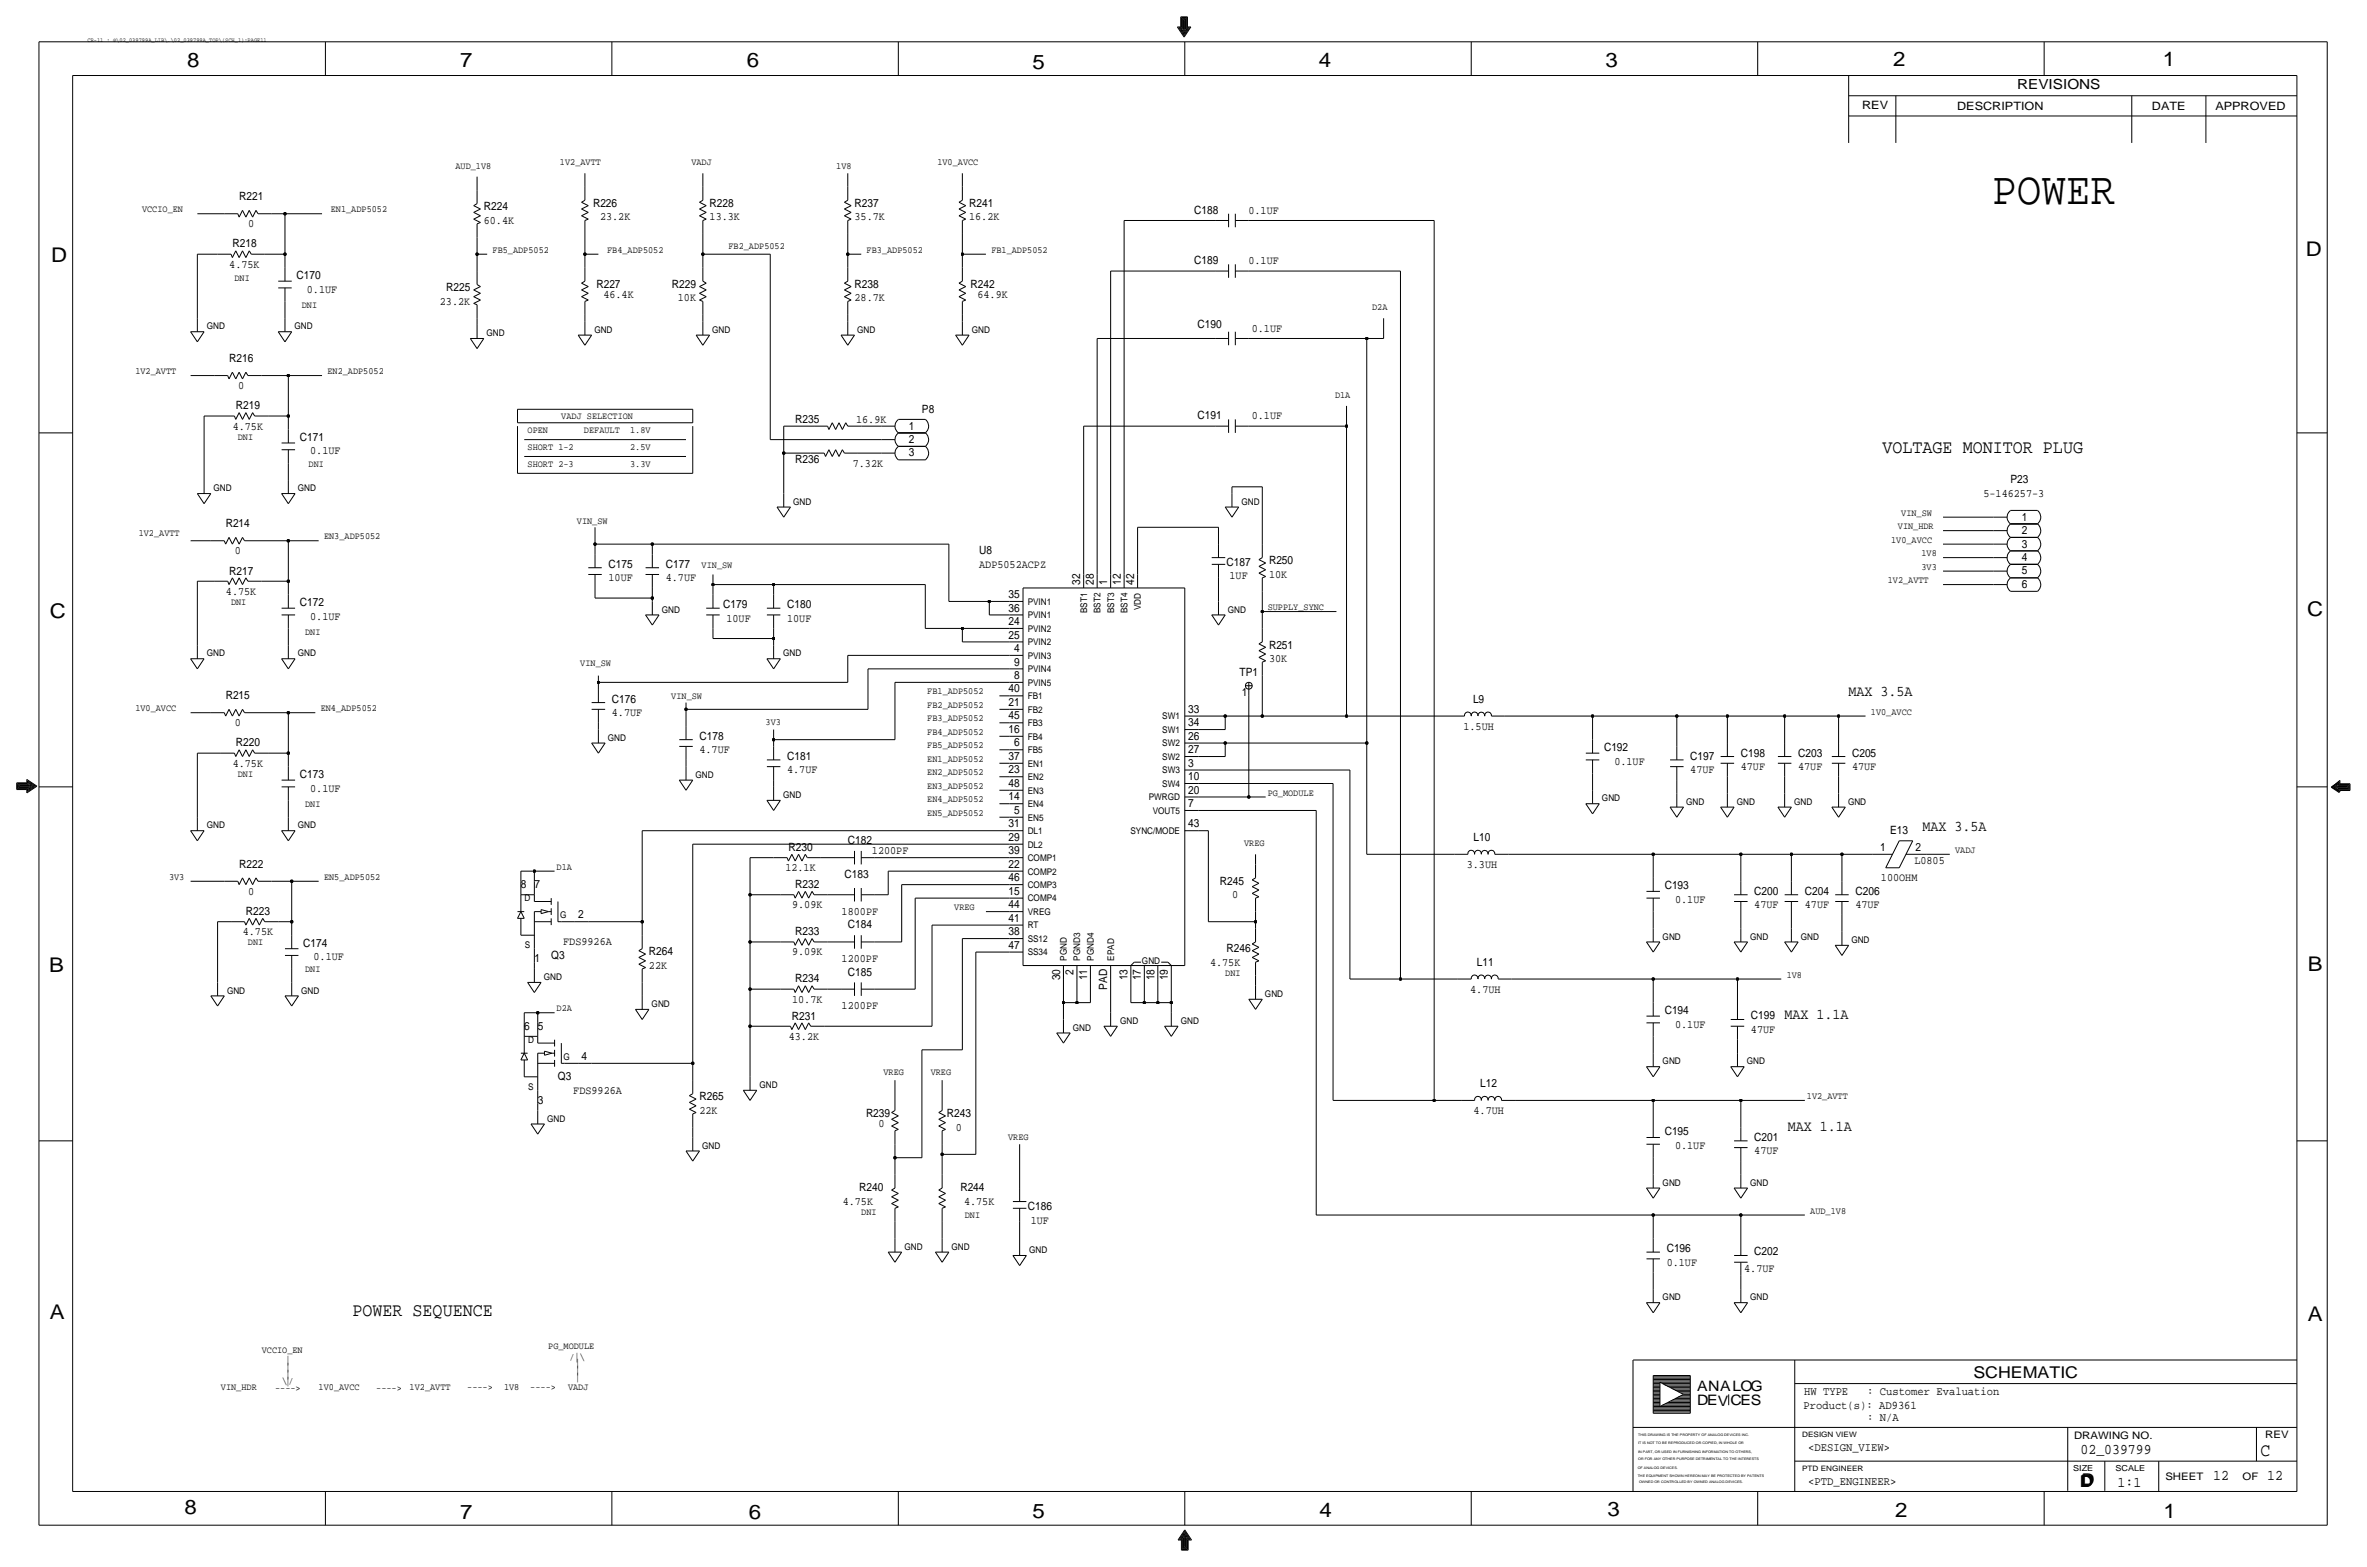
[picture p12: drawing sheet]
<svg xmlns="http://www.w3.org/2000/svg" width="892mm" height="590mm" viewBox="0 0 892 590" stroke-linecap="round" stroke-linejoin="round" font-family="sans-serif">
<defs><g id="words">
<text font-size="17.4" x="750.7" y="76.9">POWER</text>
<g font-size="7.6">
<text x="70.6" y="25.4">8</text>
<text x="173.4" y="25.4">7</text>
<text x="281.4" y="25.1">6</text>
<text x="389.1" y="26.2">5</text>
<text x="497" y="25.4">4</text>
<text x="605" y="25.1">3</text>
<text x="713.4" y="24.9">2</text>
<text x="815" y="24.9">1</text>
<text x="19.3" y="98.8">D</text>
<text x="868.9" y="96.5">D</text>
<text x="18.8" y="232.7">C</text>
<text x="869.4" y="232.1">C</text>
<text x="869.6" y="365.8">B</text>
<text x="18.5" y="366">B</text>
<text x="18.8" y="496.8">A</text>
<text x="869.6" y="497.6">A</text>
<text x="69.6" y="570.5">8</text>
<text x="173.4" y="572.3">7</text>
<text x="282.2" y="572.3">6</text>
<text x="389.1" y="571.7">5</text>
<text x="497.3" y="571.5">4</text>
<text x="605.7" y="571.2">3</text>
<text x="714.2" y="571.5">2</text>
<text x="815.3" y="572">1</text>
</g>
<g font-size="7.1">
<text x="709.4" y="170.7">VOLTAGE MONITOR PLUG</text>
<text x="132.8" y="495.8">POWER SEQUENCE</text>
</g>
<text font-size="7" x="851.9" y="548.4">C</text>
<g font-size="6.1">
<text x="743.7" y="518.9">SCHEMATIC</text>
<text x="783.8" y="560.3">D</text>
<text x="784.3" y="559.8">D</text>
</g>
<g font-size="5.6">
<text x="696.6" y="262.1">MAX 3.5A</text>
<text x="724.5" y="312.9">MAX 3.5A</text>
<text x="672.4" y="384">MAX 1.1A</text>
<text x="673.7" y="426">MAX 1.1A</text>
<text x="784" y="547.9">02_039799</text>
<text x="834.1" y="557.5">12</text>
<text x="854.4" y="557.5">12</text>
<text x="798" y="560.1">1:1</text>
</g>
<g font-size="5.4">
<text x="639.5" y="524.2">ANALOG</text>
<text x="639.5" y="529.3">DEV</text>
<text x="652.1" y="529.3">CES</text>
</g>
<text font-size="5.2" x="760.2" y="33.5">REVISIONS</text>
<g font-size="4.4">
<text x="679.9" y="525.5">HW TYPE</text>
<text x="703.6" y="525.5">: Customer Evaluation</text>
<text x="679.7" y="530.9">Product(s): AD9361</text>
<text x="703.6" y="535.2">: N/A</text>
<text x="681.4" y="546.6">&lt;DESIGN_VIEW&gt;</text>
<text x="681.4" y="559.3">&lt;PTD_ENGINEER&gt;</text>
</g>
<g font-size="4.3">
<text x="701.8" y="41.1">REV</text>
<text x="737.6" y="41.4">DESCRIPTION</text>
<text x="811" y="41.4">DATE</text>
<text x="834.8" y="41.4">APPROVED</text>
<text x="90.1" y="75.4">R221</text>
<text x="223.5" y="78">R226</text>
<text x="267.4" y="78">R228</text>
<text x="322" y="78">R237</text>
<text x="365.2" y="78">R241</text>
<text x="182.3" y="79.2">R224</text>
<text x="226.1" y="83.1">23.2K</text>
<text x="267.4" y="83.1">13.3K</text>
<text x="322" y="83.1">35.7K</text>
<text x="365.2" y="83.1">16.2K</text>
<text x="450" y="80.5">C188</text>
<text x="470.5" y="80.5">0.1UF</text>
<text x="93.5" y="85.6">0</text>
<text x="182.3" y="84.3">60.4K</text>
<text x="87.6" y="93.2">R218</text>
<text x="86.4" y="100.8">4.75K</text>
<text x="450" y="99.6">C189</text>
<text x="470.5" y="99.6">0.1UF</text>
<text x="111.7" y="105.2">C170</text>
<text x="115.6" y="110.2">0.1UF</text>
<text x="168.1" y="109.7">R225</text>
<text x="224.7" y="108.5">R227</text>
<text x="227.4" y="112.3">46.4K</text>
<text x="253.2" y="108.5">R229</text>
<text x="255.5" y="113.5">10K</text>
<text x="322" y="113.5">28.7K</text>
<text x="322" y="108.5">R238</text>
<text x="365.7" y="108.5">R242</text>
<text x="368.4" y="112.3">64.9K</text>
<text x="165.8" y="114.8">23.2K</text>
<text x="451.3" y="123.7">C190</text>
<text x="471.7" y="125">0.1UF</text>
<text x="86.3" y="136.4">R216</text>
<text x="89.7" y="146.6">0</text>
<text x="88.9" y="154.2">R219</text>
<text x="347.4" y="155.5">P8</text>
<text x="87.7" y="161.8">4.75K</text>
<text x="299.7" y="159.3">R235</text>
<text x="322.6" y="159.3">16.9K</text>
<text x="342.5" y="161.8">1</text>
<text x="451.3" y="158">C191</text>
<text x="471.7" y="158">0.1UF</text>
<text x="113" y="166.1">C171</text>
<text x="342.5" y="166.9">2</text>
<text x="116.9" y="171.2">0.1UF</text>
<text x="342.5" y="172">3</text>
<text x="299.7" y="174.5">R236</text>
<text x="321.4" y="175.8">7.32K</text>
<text x="757.6" y="182.1">P23</text>
<text x="747.5" y="187.2">5-146257-3</text>
<text x="761.9" y="196.1">1</text>
<text x="85.1" y="198.6">R214</text>
<text x="761.9" y="201.2">2</text>
<text x="88.5" y="208.8">0</text>
<text x="369" y="208.8">U8</text>
<text x="761.9" y="206.3">3</text>
<text x="229.3" y="213.9">C175</text>
<text x="250.9" y="213.9">C177</text>
<text x="369" y="213.9">ADP5052ACPZ</text>
<text x="462.2" y="213.1">C187</text>
<text x="478.2" y="212.6">R250</text>
<text x="761.9" y="211.3">4</text>
<text x="86.3" y="216.4">R217</text>
<text x="229.3" y="219">10UF</text>
<text x="250.9" y="218.9">4.7UF</text>
<text x="407.1" y="220.2" transform="rotate(-90 407.1 220.2)">32</text>
<text x="412.2" y="220.2" transform="rotate(-90 412.2 220.2)">28</text>
<text x="417.3" y="220.2" transform="rotate(-90 417.3 220.2)">1</text>
<text x="422.4" y="220.2" transform="rotate(-90 422.4 220.2)">12</text>
<text x="427.4" y="220.2" transform="rotate(-90 427.4 220.2)">42</text>
<text x="463.4" y="218.2">1UF</text>
<text x="478.2" y="217.7">10K</text>
<text x="761.9" y="221.5">6</text>
<text x="761.9" y="216.4">5</text>
<text x="85.1" y="224">4.75K</text>
<text x="380" y="225.3">35</text>
<text x="113" y="228.4">C172</text>
<text x="116.9" y="233.4">0.1UF</text>
<text x="272.5" y="229.1">C179</text>
<text x="296.6" y="229.1">C180</text>
<text x="380" y="230.4">36</text>
<text x="273.8" y="234.2">10UF</text>
<text x="296.6" y="234.2">10UF</text>
<text x="380" y="235.5">24</text>
<text x="380" y="240.6">25</text>
<text x="382.1" y="245.6">4</text>
<text x="478.2" y="244.3">R251</text>
<text x="382.1" y="250.7">9</text>
<text x="478.2" y="249.4">30K</text>
<text x="382.1" y="255.8">8</text>
<text x="467.1" y="254.5">TP1</text>
<text x="85.1" y="263.4">R215</text>
<text x="380" y="260.9">40</text>
<text x="468" y="262.1">1</text>
<text x="230.6" y="269.7">4.7UF</text>
<text x="230.6" y="264.7">C176</text>
<text x="380" y="265.9">21</text>
<text x="447.8" y="268.5">33</text>
<text x="555.1" y="264.7">L9</text>
<text x="88.5" y="273.6">0</text>
<text x="380" y="271">45</text>
<text x="447.8" y="273.6">34</text>
<text x="551.5" y="274.8">1.5UH</text>
<text x="88.9" y="281.2">R220</text>
<text x="263.6" y="278.6">C178</text>
<text x="380" y="276.1">16</text>
<text x="382.1" y="281.2">6</text>
<text x="447.8" y="278.6">26</text>
<text x="263.6" y="283.7">4.7UF</text>
<text x="296.6" y="286.3">C181</text>
<text x="380" y="286.3">37</text>
<text x="447.8" y="283.7">27</text>
<text x="604.5" y="283">C192</text>
<text x="637" y="286.3">C197</text>
<text x="656" y="285">C198</text>
<text x="677.6" y="285">C203</text>
<text x="697.9" y="285">C205</text>
<text x="87.7" y="288.8">4.75K</text>
<text x="113" y="293.1">C173</text>
<text x="296.6" y="291.3">4.7UF</text>
<text x="380" y="291.3">23</text>
<text x="447.8" y="293.9">10</text>
<text x="447.8" y="288.8">3</text>
<text x="608.4" y="288">0.1UF</text>
<text x="637" y="291.3">47UF</text>
<text x="656" y="290.1">47UF</text>
<text x="677.6" y="290.1">47UF</text>
<text x="697.9" y="290.1">47UF</text>
<text x="116.9" y="298.2">0.1UF</text>
<text x="380" y="296.4">48</text>
<text x="447.8" y="299">20</text>
<text x="380" y="301.5">14</text>
<text x="447.8" y="304.1">7</text>
<text x="380" y="311.7">31</text>
<text x="382.1" y="306.6">5</text>
<text x="447.8" y="311.7">43</text>
<text x="380" y="316.7">29</text>
<text x="555.3" y="316.7">L10</text>
<text x="712.3" y="314.2">E13</text>
<text x="297.1" y="320.5">R230</text>
<text x="319.5" y="318">C182</text>
<text x="328.6" y="321.8">1200PF</text>
<text x="380" y="321.8">39</text>
<text x="708.5" y="320.5">1</text>
<text x="721.8" y="320.5">2</text>
<text x="90.1" y="326.9">R222</text>
<text x="296" y="328.2">12.1K</text>
<text x="380" y="326.9">22</text>
<text x="552.8" y="326.9">3.3UH</text>
<text x="721.4" y="325.6">L0805</text>
<text x="196.3" y="334.5">8</text>
<text x="201.4" y="334.5">7</text>
<text x="299.7" y="334.5">R232</text>
<text x="318.2" y="330.7">C183</text>
<text x="380" y="332">46</text>
<text x="459.7" y="333.3">R245</text>
<text x="627.3" y="335">C193</text>
<text x="708.8" y="332">100OHM</text>
<text x="93.5" y="337.1">0</text>
<text x="380" y="337.1">15</text>
<text x="464.4" y="338.3">0</text>
<text x="631.3" y="340.1">0.1UF</text>
<text x="661.1" y="337.1">C200</text>
<text x="680.2" y="337.1">C204</text>
<text x="699.2" y="337.1">C206</text>
<text x="92.7" y="344.7">R223</text>
<text x="217.9" y="346">2</text>
<text x="298.5" y="342.1">9.09K</text>
<text x="317.2" y="344.7">1800PF</text>
<text x="380" y="347.2">41</text>
<text x="380" y="342.2">44</text>
<text x="661.1" y="342.1">47UF</text>
<text x="680.2" y="342.1">47UF</text>
<text x="699.2" y="342.1">47UF</text>
<text x="91.5" y="352.3">4.75K</text>
<text x="299.7" y="352.3">R233</text>
<text x="319.5" y="349.8">C184</text>
<text x="380" y="352.3">38</text>
<text x="114.3" y="356.6">C174</text>
<text x="212.2" y="356.1">FDS9926A</text>
<text x="244.6" y="359.9">R264</text>
<text x="298.5" y="359.9">9.09K</text>
<text x="380" y="357.4">47</text>
<text x="462.2" y="358.7">R246</text>
<text x="118.2" y="361.7">0.1UF</text>
<text x="201.4" y="362.5">1</text>
<text x="207.7" y="361.2">Q3</text>
<text x="244.6" y="365">22K</text>
<text x="317.2" y="362.5">1200PF</text>
<text x="456" y="363.7">4.75K</text>
<text x="556.6" y="363.7">L11</text>
<text x="299.7" y="370.1">R234</text>
<text x="319.5" y="367.5">C185</text>
<text x="399.5" y="369.2" transform="rotate(-90 399.5 369.2)">30</text>
<text x="404.6" y="367.1" transform="rotate(-90 404.6 367.1)">2</text>
<text x="409.7" y="369.2" transform="rotate(-90 409.7 369.2)">11</text>
<text x="424.9" y="369.2" transform="rotate(-90 424.9 369.2)">13</text>
<text x="430" y="369.2" transform="rotate(-90 430 369.2)">17</text>
<text x="435.1" y="369.2" transform="rotate(-90 435.1 369.2)">18</text>
<text x="440.1" y="369.2" transform="rotate(-90 440.1 369.2)">19</text>
<text x="298.5" y="377.7">10.7K</text>
<text x="417.3" y="372.9" transform="rotate(-90 417.3 372.9)">PAD</text>
<text x="554" y="373.9">4.7UH</text>
<text x="317.2" y="380.2">1200PF</text>
<text x="627.3" y="382">C194</text>
<text x="197.6" y="387.9">6</text>
<text x="202.6" y="387.9">5</text>
<text x="298.4" y="384.1">R231</text>
<text x="631.3" y="387.1">0.1UF</text>
<text x="659.8" y="389.1">47UF</text>
<text x="659.8" y="384">C199</text>
<text x="297.2" y="391.7">43.2K</text>
<text x="219.2" y="399.3">4</text>
<text x="210.2" y="406.9">Q3</text>
<text x="216" y="412">FDS9926A</text>
<text x="557.8" y="409.4">L12</text>
<text x="202.6" y="415.8">3</text>
<text x="263.6" y="414.5">R265</text>
<text x="263.6" y="419.6">22K</text>
<text x="555.3" y="419.6">4.7UH</text>
<text x="326.4" y="420.9">R239</text>
<text x="331" y="424.7">0</text>
<text x="356.8" y="420.9">R243</text>
<text x="360.2" y="426">0</text>
<text x="627.3" y="427.7">C195</text>
<text x="661.1" y="429.8">C201</text>
<text x="631.2" y="432.8">0.1UF</text>
<text x="661.1" y="434.9">47UF</text>
<text x="323.8" y="448.8">R240</text>
<text x="361.9" y="448.8">R244</text>
<text x="317.6" y="453.9">4.75K</text>
<text x="363.3" y="453.9">4.75K</text>
<text x="387.3" y="455.9">C186</text>
<text x="388.4" y="461">1UF</text>
<text x="628.1" y="471.7">C196</text>
<text x="661.1" y="472.9">C202</text>
<text x="628.1" y="476.8">0.1UF</text>
<text x="657.3" y="479.3">4.7UF</text>
</g>
<g font-size="3.9">
<text x="781.6" y="542.1">DRAWING NO.</text>
<text x="853.6" y="541.8">REV</text>
<text x="816" y="557.4">SHEET</text>
<text x="845.1" y="557.5">OF</text>
</g>
<g font-size="3.6">
<text x="171.7" y="63.5">AUD_1V8</text>
<text x="211" y="62.2">1V2_AVTT</text>
<text x="260.6" y="62.2">VADJ</text>
<text x="315.2" y="63.5">1V8</text>
<text x="353.3" y="62.2">1V0_AVCC</text>
<text x="53.5" y="80">VCCIO_EN</text>
<text x="124.7" y="80">EN1_ADP5052</text>
<text x="185.6" y="95.2">FB5_ADP5052</text>
<text x="228.8" y="95.2">FB4_ADP5052</text>
<text x="274.5" y="94">FB2_ADP5052</text>
<text x="326.6" y="95.2">FB3_ADP5052</text>
<text x="373.6" y="95.2">FB1_ADP5052</text>
<text x="88.3" y="105.9">DNI</text>
<text x="113.7" y="116.1">DNI</text>
<text x="517.1" y="116.8">D2A</text>
<text x="51" y="141">1V2_AVTT</text>
<text x="123.4" y="141">EN2_ADP5052</text>
<text x="503.1" y="149.9">D1A</text>
<text x="211.5" y="158">VADJ SELECTION</text>
<text x="89.6" y="165.6">DNI</text>
<text x="198.8" y="163.1">OPEN</text>
<text x="220.1" y="163.1">DEFAULT</text>
<text x="237.5" y="163.1">1.8V</text>
<text x="198.8" y="169.4">SHORT 1-2</text>
<text x="237.5" y="169.4">2.5V</text>
<text x="116.3" y="175.8">DNI</text>
<text x="198.8" y="175.8">SHORT 2-3</text>
<text x="237.5" y="175.8">3.3V</text>
<text x="217.4" y="197.4">VIN_SW</text>
<text x="716.5" y="194.3">VIN_SW</text>
<text x="52.3" y="201.9">1V2_AVTT</text>
<text x="122.1" y="203.2">EN3_ADP5052</text>
<text x="715.2" y="199.4">VIN_HDR</text>
<text x="712.7" y="204.5">1V0_AVCC</text>
<text x="724.1" y="209.6">1V8</text>
<text x="264.4" y="213.9">VIN_SW</text>
<text x="724.1" y="214.6">3V3</text>
<text x="711.4" y="219.7">1V2_AVTT</text>
<text x="87.1" y="227.8">DNI</text>
<text x="477.7" y="229.9">SUPPLY_SYNC</text>
<text x="115" y="239.3">DNI</text>
<text x="218.7" y="250.7">VIN_SW</text>
<text x="253" y="263.4">VIN_SW</text>
<text x="349.5" y="261.6">FB1_ADP5052</text>
<text x="51" y="268">1V0_AVCC</text>
<text x="120.9" y="268">EN4_ADP5052</text>
<text x="349.5" y="266.7">FB2_ADP5052</text>
<text x="705.1" y="269.2">1V0_AVCC</text>
<text x="288.5" y="273.1">3V3</text>
<text x="349.5" y="271.8">FB3_ADP5052</text>
<text x="349.5" y="276.9">FB4_ADP5052</text>
<text x="349.5" y="281.9">FB5_ADP5052</text>
<text x="349.5" y="287">EN1_ADP5052</text>
<text x="89.6" y="292.6">DNI</text>
<text x="349.5" y="292.1">EN2_ADP5052</text>
<text x="349.5" y="297.2">EN3_ADP5052</text>
<text x="477.7" y="299.7">PG_MODULE</text>
<text x="115" y="304">DNI</text>
<text x="349.5" y="302.3">EN4_ADP5052</text>
<text x="349.5" y="307.3">EN5_ADP5052</text>
<text x="468.8" y="318.8">VREG</text>
<text x="736.8" y="321.3">VADJ</text>
<text x="209.8" y="327.7">D1A</text>
<text x="63.7" y="331.5">3V3</text>
<text x="122.1" y="331.5">EN5_ADP5052</text>
<text x="359.6" y="342.9">VREG</text>
<text x="93.4" y="356.1">DNI</text>
<text x="115" y="366.3">DNI</text>
<text x="461.7" y="367.5">DNI</text>
<text x="673.3" y="368.3">1V8</text>
<text x="209.8" y="381">D2A</text>
<text x="332.9" y="405.1">VREG</text>
<text x="350.7" y="405.1">VREG</text>
<text x="680.9" y="414">1V2_AVTT</text>
<text x="379.9" y="429.3">VREG</text>
<text x="324.6" y="457.7">DNI</text>
<text x="363.6" y="459">DNI</text>
<text x="682.2" y="457.2">AUD_1V8</text>
<text x="98.7" y="509.5">VCCIO_EN</text>
<text x="206.6" y="508.3">PG_MODULE</text>
<text x="107.5" y="516">|</text>
<text x="107.5" y="513.4">|</text>
<text x="214.6" y="512.4">/|\</text>
<text x="216.8" y="514.7">|</text>
<text x="106.3" y="521.4">\|/</text>
<text x="107.6" y="518.8">|</text>
<text x="216.8" y="519.8">|</text>
<text x="216.8" y="517.2">|</text>
<text x="83.3" y="523.7">VIN_HDR</text>
<text x="103.7" y="524">----&gt;</text>
<text x="120.1" y="523.7">1V0_AVCC</text>
<text x="141.8" y="524">----&gt;</text>
<text x="154.4" y="523.7">1V2_AVTT</text>
<text x="176.1" y="523.7">----&gt;</text>
<text x="189.9" y="523.7">1V8</text>
<text x="199.8" y="523.6">----&gt;</text>
<text x="214.1" y="523.7">VADJ</text>
</g>
<g font-size="3.5">
<text x="77.9" y="124.1">GND</text>
<text x="110.9" y="124.1">GND</text>
<text x="224" y="125.4">GND</text>
<text x="268.4" y="125.4">GND</text>
<text x="323" y="125.4">GND</text>
<text x="366.2" y="125.4">GND</text>
<text x="183.3" y="126.6">GND</text>
<text x="80.5" y="185.1">GND</text>
<text x="112.2" y="185.1">GND</text>
<text x="298.9" y="190.1">GND</text>
<text x="467.8" y="190.1">GND</text>
<text x="387.3" y="227.8">PVIN1</text>
<text x="249.4" y="230.8">GND</text>
<text x="387.3" y="232.9">PVIN1</text>
<text x="409.7" y="231" transform="rotate(-90 409.7 231)">BST1</text>
<text x="414.7" y="231" transform="rotate(-90 414.7 231)">BST2</text>
<text x="419.8" y="231" transform="rotate(-90 419.8 231)">BST3</text>
<text x="424.9" y="231" transform="rotate(-90 424.9 231)">BST4</text>
<text x="430" y="229.8" transform="rotate(-90 430 229.8)">VDD</text>
<text x="462.7" y="230.8">GND</text>
<text x="387.3" y="238">PVIN2</text>
<text x="387.3" y="243.1">PVIN2</text>
<text x="77.9" y="247.3">GND</text>
<text x="112.2" y="247.3">GND</text>
<text x="295.1" y="247.3">GND</text>
<text x="387.3" y="248.2">PVIN3</text>
<text x="387.3" y="253.2">PVIN4</text>
<text x="387.3" y="258.3">PVIN5</text>
<text x="387.3" y="263.4">FB1</text>
<text x="387.3" y="268.5">FB2</text>
<text x="387.3" y="273.6">FB3</text>
<text x="438" y="271">SW1</text>
<text x="229.1" y="279">GND</text>
<text x="387.3" y="278.6">FB4</text>
<text x="438" y="281.2">SW2</text>
<text x="438" y="276.1">SW1</text>
<text x="387.3" y="283.7">FB5</text>
<text x="438" y="286.3">SW2</text>
<text x="262.1" y="293">GND</text>
<text x="387.3" y="293.9">EN2</text>
<text x="387.3" y="288.8">EN1</text>
<text x="438" y="291.3">SW3</text>
<text x="387.3" y="299">EN3</text>
<text x="438" y="296.4">SW4</text>
<text x="295.1" y="300.6">GND</text>
<text x="387.3" y="304">EN4</text>
<text x="432.9" y="301.5">PWRGD</text>
<text x="603.7" y="301.9">GND</text>
<text x="635.5" y="303.2">GND</text>
<text x="654.5" y="303.2">GND</text>
<text x="676.1" y="303.2">GND</text>
<text x="696.4" y="303.2">GND</text>
<text x="387.3" y="309.1">EN5</text>
<text x="434.4" y="306.6">VOUT5</text>
<text x="77.9" y="312.1">GND</text>
<text x="112.2" y="312.1">GND</text>
<text x="387.3" y="314.2">DL1</text>
<text x="426" y="314.2">SYNC/MODE</text>
<text x="387.3" y="319.3">DL2</text>
<text x="387.3" y="329.4">COMP2</text>
<text x="387.3" y="324.4">COMP1</text>
<text x="387.3" y="334.5">COMP3</text>
<text x="197.7" y="339.6">D</text>
<text x="387.3" y="339.6">COMP4</text>
<text x="211.1" y="346">G</text>
<text x="387.3" y="344.7">VREG</text>
<text x="387.3" y="349.8">RT</text>
<text x="626.6" y="354">GND</text>
<text x="659.6" y="354">GND</text>
<text x="678.6" y="354">GND</text>
<text x="197.8" y="357.1">S</text>
<text x="387.3" y="359.9">SS34</text>
<text x="387.3" y="354.8">SS12</text>
<text x="697.7" y="355.2">GND</text>
<text x="402" y="361.9" transform="rotate(-90 402 361.9)">PGND</text>
<text x="407.1" y="361.9" transform="rotate(-90 407.1 361.9)">PGND3</text>
<text x="412.2" y="362" transform="rotate(-90 412.2 362)">PGND4</text>
<text x="419.8" y="361.9" transform="rotate(-90 419.8 361.9)">EPAD</text>
<text x="430.4" y="363.2">GND</text>
<text x="204.9" y="369.2">GND</text>
<text x="85.5" y="374.3">GND</text>
<text x="113.5" y="374.3">GND</text>
<text x="476.7" y="375.6">GND</text>
<text x="245.6" y="379.4">GND</text>
<text x="404.3" y="388.3">GND</text>
<text x="422.1" y="385.7">GND</text>
<text x="445" y="385.7">GND</text>
<text x="199" y="392.9">D</text>
<text x="212.4" y="399.3">G</text>
<text x="626.6" y="401">GND</text>
<text x="658.3" y="401">GND</text>
<text x="199.1" y="410.5">S</text>
<text x="286.2" y="409.9">GND</text>
<text x="206.2" y="422.6">GND</text>
<text x="264.6" y="432.7">GND</text>
<text x="626.6" y="446.7">GND</text>
<text x="659.6" y="446.7">GND</text>
<text x="340.8" y="470.8">GND</text>
<text x="358.6" y="470.8">GND</text>
<text x="387.8" y="472.1">GND</text>
<text x="626.6" y="489.9">GND</text>
<text x="659.6" y="489.9">GND</text>
</g>
<g font-size="3.1">
<text x="781.3" y="554">SIZE</text>
<text x="797.3" y="554">SCALE</text>
</g>
<g font-size="2.8">
<text x="679.1" y="541.3">DESIGN VIEW</text>
<text x="679.1" y="554">PTD ENGINEER</text>
</g>
<text font-size="2.3" x="33" y="15.7">CR-11 : @\02_039799A_LIB\.\02_039799A_TOP\(SCH_1):PAGE11</text>
<g font-size="1.3">
<text x="617.3" y="541.1">THIS DRAWING IS THE PROPERTY OF ANALOG DEVICES INC.</text>
<text x="617.3" y="543.9">IT IS NOT TO BE REPRODUCED OR COPIED, IN WHOLE OR</text>
<text x="617.3" y="547.2">IN PART, OR USED IN FURNISHING INFORMATION TO OTHERS,</text>
<text x="617.3" y="550">OR FOR ANY OTHER PURPOSE DETRIMENTAL TO THE INTERESTS</text>
<text x="617.2" y="553.2">OF ANALOG DEVICES.</text>
<text x="617.2" y="556.3">THE EQUIPMENT SHOWN HEREON MAY BE PROTECTED BY PATENTS</text>
<text x="617.7" y="558.8">OWNED OR CONTROLLED BY OWNED ANALOG DEVICES.</text>
</g>
</g></defs>
<g fill="none" stroke="#000" stroke-width=".38">
<path d="M14.7 15.7v558.8zM14.7 15.7h862.3zM122.6 15.7v12.7zM230.6 15.7v12.7zM338.5 15.7v12.7zM443.7 10.2h1.3zM443.7 10.2l2.5 3.8zM444.2 10.4h1zM444.2 10.4l2 3.1zM444.7 10.7h.8zM444.7 10.7l1.5 2.3zM445 6.3v3.9z"/>
<path d="M445 6.3h2.5zM445.2 6.6v3.8zM445.2 6.6h2zM445.2 10.9h.5zM445.2 10.9l1 1.5zM445.5 6.9v3.8zM445.5 6.9h1.5zM445.7 11.2h.3zM445.7 7.1v3.8zM445.7 7.1h1zM445.7 11.2l.5 .7zM446 7.4v3.8z"/>
<path d="M446 7.4h.5zM446.2 7.6v4.1zM446.5 11.2h.2zM446.5 7.4v3.8zM446.5 15.7v12.7zM446.7 10.9h.5zM446.7 11.2l-.5 .7zM446.7 7.1v3.8zM447 10.7h.8zM447 6.9v3.8zM447.2 10.4h1.1zM447.2 6.6v3.8z"/>
<path d="M447.2 10.9l-1 1.5zM447.5 10.2h1.3zM447.5 6.4v3.8zM447.8 10.7l-1.6 2.3zM448.3 10.4l-2.1 3.1zM448.8 10.2l-2.6 3.8zM554.4 15.7v12.7zM662.4 15.7v12.7zM770.3 15.7v12.7zM877 15.7v558.8zM27.4 28.4v533.4zM27.4 28.4h838.2z"/>
<path d="M696.7 36.1h168.9zM696.7 28.4v25.4zM714.5 36.1v17.7zM803.4 36.1v17.7zM831.3 36.1v17.7zM865.6 28.4v533.4zM696.7 43.7h168.9zM91.4 79.2l-1.3 2.6zM91.4 79.2l1.3 2.6zM93.9 79.2l-1.2 2.6zM93.9 79.2l1.3 2.6zM96.5 79.2l-1.3 2.6z"/>
<path d="M96.5 79.2l.7 1.3zM178.5 77.5l1.3-.8zM178.5 77.5l2.6 1.2zM179.8 66.5v5.1zM179.8 71.6v5.1zM219.2 76.2l1.2-.8zM219.2 78.7l2.5-1.2zM219.2 76.2l2.5 1.3zM219.2 78.7l2.5 1.3zM220.4 65.3v5.1zM220.4 70.4v5zM263.6 76.2l1.3-.8z"/>
<path d="M263.6 78.7l2.5-1.2zM263.6 76.2l2.5 1.3zM263.6 78.7l2.5 1.3zM264.9 65.3v5.1zM264.9 70.4v5zM318.2 76.2l1.3-.8zM318.2 78.7l2.6-1.2zM318.2 76.2l2.6 1.3zM318.2 78.7l2.6 1.3zM319.5 65.3v5.1zM319.5 70.4v5zM361.4 76.2l2.5 1.3z"/>
<path d="M361.4 78.7l2.5 1.3zM361.4 76.2l1.3-.8zM361.4 78.7l2.5-1.2zM362.7 65.3v5.1zM362.7 70.4v5zM74.4 95.8v24.1zM74.4 80.5h10.1zM74.4 95.8h7.6zM82 95.8h5.1zM84.5 80.5h5.1zM87.1 95.8l.5 1.2zM88.8 94.5l-1.2 2.5z"/>
<path d="M88.8 94.5l1.3 2.5zM89.6 80.5l.5 1.3zM91.4 94.5l-1.3 2.5zM91.4 94.5l1.3 2.5zM93.9 94.5l-1.2 2.5zM93.9 94.5l.8 1.3zM94.7 95.8h5.1zM97.2 80.5h5.1zM99.8 95.8h7.6zM102.3 80.5h5.1zM107.4 80.5v15.3zM107.4 95.8v5z"/>
<path d="M107.4 80.5h14zM178.5 80l2.6-1.3zM178.5 82.5l2.6-1.2zM178.5 80l2.6 1.3zM178.5 82.5l2.6 1.3zM179.8 89.4v6.4zM179.8 95.8v6.3zM179.8 84.3v5.1zM179.8 84.3l1.3-.5zM179.8 95.8h3.8zM219.2 81.3l2.5-1.3zM219.2 81.3l2.5 1.2z"/>
<path d="M220.4 88.1v7.7zM220.4 95.8v5zM220.4 83.1v5zM220.4 83.1l1.3-.5zM220.4 95.8h5.1zM263.6 81.3l2.5-1.3zM263.6 81.3l2.5 1.2zM264.9 88.1v7.7zM264.9 95.8v5zM264.9 83.1v5zM264.9 83.1l1.2-.5zM264.9 95.8h25.4z"/>
<path d="M290.3 95.8v69.8zM318.2 81.3l2.6-1.3zM318.2 81.3l2.6 1.2zM319.5 95.8h5.1zM319.5 88.1v7.7zM319.5 95.8v5zM319.5 83.1v5zM319.5 83.1l1.3-.5zM361.4 81.3l2.5 1.2zM361.4 81.3l2.5-1.3zM362.7 95.8h8.9zM362.7 88.1v7.7z"/>
<path d="M362.7 95.8v5zM362.7 83.1v5zM362.7 83.1l1.2-.5zM423.6 83.1h34.3zM423.6 83.1v133.3zM457.9 83.1h5.1zM463 80.5v5.1zM463 99.6v5zM465.5 80.5v5.1zM465.5 99.6v5zM465.5 83.1h5.1zM470.6 83.1h69.9z"/>
<path d="M540.5 83.1v331.4zM74.4 119.9v5.1zM104.9 108.5h5zM104.9 105.9h5zM107.4 113.5v6.4zM107.4 119.9v5.1zM107.4 108.5v5zM107.4 100.8v5.1zM178.5 109.2l2.6-1.3zM178.5 111.8l2.6-1.3zM178.5 114.3l2.6-1.3zM178.5 114.3l1.3 .5z"/>
<path d="M178.5 109.2l2.6 1.3zM178.5 111.8l2.6 1.2zM179.8 119.9v2.5zM179.8 114.8v5.1zM179.8 102.1v5.1zM179.8 107.2l1.3 .7zM219.2 106.7l1.2-.8zM219.2 109.2l2.5-1.3zM219.2 111.8l2.5-1.3zM219.2 106.7l2.5 1.2zM219.2 109.2l2.5 1.3zM219.2 111.8l2.5 1.2z"/>
<path d="M220.4 118.6v2.6zM220.4 100.8v5.1zM220.4 113.5v5.1zM220.4 113.5l1.3-.5zM263.6 113l1.3 .5zM263.6 107.9l2.5-1.2zM263.6 110.5l2.5-1.3zM263.6 113l2.5-1.2zM263.6 107.9l2.5 1.3zM263.6 110.5l2.5 1.3zM264.9 118.6v2.6zM264.9 113.5v5.1z"/>
<path d="M264.9 100.8v5.1zM264.9 105.9l1.2 .8zM318.2 106.7l1.3-.8zM318.2 109.2l2.6-1.3zM318.2 111.8l2.6-1.3zM318.2 106.7l2.6 1.2zM318.2 109.2l2.6 1.3zM318.2 111.8l2.6 1.2zM319.5 118.6v2.6zM319.5 113.5v5.1zM319.5 100.8v5.1zM319.5 113.5l1.3-.5z"/>
<path d="M361.4 106.7l2.5 1.2zM361.4 109.2l2.5 1.3zM361.4 111.8l2.5 1.2zM361.4 106.7l1.3-.8zM361.4 109.2l2.5-1.3zM361.4 111.8l2.5-1.3zM362.7 118.6v2.6zM362.7 100.8v5.1zM362.7 113.5v5.1zM362.7 113.5l1.2-.5zM418.5 102.1h39.4zM418.5 102.1v114.3z"/>
<path d="M457.9 102.1h5.1zM465.5 102.1h5.1zM470.6 102.1h57.2zM521.4 119.9v7.6zM527.8 102.1v266.7zM71.8 125l2.6 3.8zM71.8 125h5.1zM76.9 125l-2.5 3.8zM104.9 125h5zM104.9 125l2.5 3.8zM109.9 125l-2.5 3.8zM177.2 127.5h5.1z"/>
<path d="M177.2 127.5l2.6 3.8zM179.8 122.4v5.1zM182.3 127.5l-2.5 3.8zM217.9 126.2h5.1zM217.9 126.2l2.5 3.8zM220.4 121.2v5zM223 126.2l-2.6 3.8zM262.3 126.2h5.1zM262.3 126.2l2.6 3.8zM264.9 121.2v5zM267.4 126.2l-2.5 3.8zM316.9 126.2h5.1z"/>
<path d="M316.9 126.2l2.6 3.8zM319.5 121.2v5zM322 126.2l-2.5 3.8zM360.1 126.2h5.1zM360.1 126.2l2.6 3.8zM362.7 121.2v5zM365.2 126.2l-2.5 3.8zM413.5 127.5h44.4zM413.5 127.5v88.9zM457.9 127.5h5.1zM463 125v5zM465.5 125v5z"/>
<path d="M465.5 127.5h5.1zM470.6 127.5h44.5zM515.1 127.5h6.3zM515.1 127.5v152.4zM71.8 141.5h8.9zM76.9 156.7h6.4zM76.9 156.7v24.1zM80.7 141.5h5.1zM83.3 156.7h5zM85.8 141.5l.5 1.2zM87.6 140.2l1.2 2.5zM87.6 140.2l-1.3 2.5z"/>
<path d="M88.3 156.7l.5 1.3zM90.1 155.4l1.3 2.6zM90.1 140.2l1.3 2.5zM90.1 155.4l-1.3 2.6zM90.1 140.2l-1.3 2.5zM92.7 155.4l-1.3 2.6zM92.7 140.2l-1.3 2.5zM92.7 155.4l1.2 2.6zM92.7 140.2l.7 1.3zM93.4 141.5h5.1zM95.2 155.4l.8 1.3zM95.2 155.4l-1.3 2.6z"/>
<path d="M96 156.7h5zM98.5 141.5h10.2zM101 156.7h7.7zM108.7 141.5h12.7zM108.7 141.5v15.2zM108.7 156.7v5.1zM195 154.2v5.1zM195 154.2h66.1zM195 159.3h66.1zM261.1 154.2v5.1zM313.6 159.3l-1.2 2.5zM313.6 159.3l1.3 2.5z"/>
<path d="M316.2 159.3l1.2 2.5zM316.2 159.3l-1.3 2.5zM318.7 159.3l.8 1.2zM318.7 159.3l-1.3 2.5zM338.5 158h10.2zM338.5 158a3.2 3.2 0 0 0 0 5.1 3.3 3.3 0 0 0-.1 5.2 3.1 3.1 0 0 0 .1 4.9M348.7 158a3.2 3.2 0 0 1 0 5.1 3.2 3.2 0 0 1 0 5.1 3.2 3.2 0 0 1 0 5.1M463 158v5.1zM465.5 158v5.1zM507.4 152.9v7.6zM14.7 163.1h12.7zM106.1 169.4h5.1z"/>
<path d="M106.1 166.9h5.1zM108.7 174.5v6.3zM108.7 169.4v5.1zM108.7 161.8v5.1zM195 178.3h66.1zM195 160.5v17.8zM197.6 165.6h60.9zM197.6 172h60.9zM261.1 160.5v17.8zM290.3 165.6h41.9zM295.4 170.7h10.1zM295.4 160.5v10.2z"/>
<path d="M295.4 170.7v15.2zM295.4 160.5h11.4zM305.5 170.7h5.1zM306.8 160.5h5.1zM310.6 170.7l.5 1.3zM311.9 160.5l.5 1.3zM312.4 169.4l1.2 2.6zM312.4 169.4l-1.3 2.6zM314.9 169.4l1.3 2.6zM314.9 169.4l-1.3 2.6zM317.4 169.4l-1.2 2.6zM317.4 169.4l.8 1.3z"/>
<path d="M318.2 170.7h5.1zM319.5 160.5h5.1zM323.3 170.7h8.9zM324.6 160.5h7.6zM332.2 170.7h5.1zM332.2 165.6h5.1zM332.2 160.5h5.1zM338.5 163.1h10.2zM338.5 173.2h10.2zM338.5 168.1h10.2zM408.4 160.5h49.5zM408.4 160.5v55.9z"/>
<path d="M457.9 160.5h5.1zM465.5 160.5h5.1zM470.6 160.5h36.8zM507.4 160.5v109.2zM865.6 163.1h11.4zM74.4 185.9l2.5 3.8zM74.4 185.9h5.1zM76.9 180.8v5.1zM79.5 185.9l-2.6 3.8zM106.1 185.9h5.1zM106.1 185.9l2.6 3.8zM108.7 180.8v5.1z"/>
<path d="M111.2 185.9l-2.5 3.8zM224.2 198.6v6.4zM292.8 191l2.6 3.8zM292.8 191h5.1zM295.4 185.9v5.1zM297.9 191l-2.5 3.8zM428.7 198.6h30.5zM428.7 198.6v17.8zM459.2 198.6v6.4zM461.7 191h5.1zM461.7 191l2.6 3.8zM464.3 183.4v2.5z"/>
<path d="M464.3 185.9v5.1zM464.3 183.4h11.4zM466.8 191l-2.5 3.8zM475.7 183.4v21.6zM732.2 199.9h19.1zM732.2 194.8h19.1zM751.3 199.9h5.1zM751.3 194.8h5.1zM757.6 192.3a3.2 3.2 0 0 0 0 5.1 3.2 3.2 0 0 0 0 5.1 3.2 3.2 0 0 0 0 5.1 3.2 3.2 0 0 0 0 5 3.3 3.3 0 0 0-.1 5.2 3.1 3.1 0 0 0 .1 5M757.6 197.4h10.2zM757.6 192.3h10.2zM767.8 192.3a3.2 3.2 0 0 1 0 5.1 3.2 3.2 0 0 1 0 5 3.2 3.2 0 0 1 0 5.1 3.2 3.2 0 0 1 0 5.1 3.2 3.2 0 0 1 0 5.1 3.2 3.2 0 0 1 0 5.1"/>
<path d="M71.8 203.7h7.7zM74.4 218.9h6.3zM74.4 218.9v24.2zM79.5 203.7h5zM80.7 218.9h5.1zM84.5 203.7l.5 1.3zM85.8 218.9l.5 1.3zM86.3 202.4l-1.3 2.6zM86.3 202.4l1.3 2.6zM87.6 217.7l1.2 2.5zM87.6 217.7l-1.3 2.5zM88.8 202.4l-1.2 2.6z"/>
<path d="M88.8 202.4l1.3 2.6zM90.1 217.7l1.3 2.5zM90.1 217.7l-1.3 2.5zM91.4 202.4l-1.3 2.6zM91.4 202.4l.8 1.3zM92.2 203.7h5zM92.7 217.7l-1.3 2.5zM92.7 217.7l.7 1.2zM93.4 218.9h5.1zM97.2 203.7h11.5zM98.5 218.9h10.2zM108.7 203.7h11.4z"/>
<path d="M108.7 203.7v15.2zM108.7 218.9v5.1zM221.7 213.9h5.1zM221.7 216.4h5.1zM224.2 205h21.6zM224.2 205v3.8zM224.2 216.4v5.1zM224.2 208.8v5.1zM243.3 213.9h5.1zM243.3 216.4h5.1zM245.8 205h111.8zM245.8 205v3.8z"/>
<path d="M245.8 216.4v5.1zM245.8 208.8v5.1zM268.7 216.4v3.8zM357.6 205v21.6zM408.4 216.4v5.1zM413.5 216.4v5.1zM418.5 216.4v5.1zM423.6 216.4v5.1zM428.7 216.4v5.1zM456.6 212.6h5.1zM456.6 210.1h5.1zM459.2 217.7v8.9z"/>
<path d="M459.2 212.6v5.1zM459.2 205v5.1zM474.4 210.8l2.6 1.3zM474.4 213.4l2.6 1.2zM474.4 215.9l2.6 1.3zM474.4 210.8l1.3-.7zM474.4 213.4l2.6-1.3zM474.4 215.9l2.6-1.3zM475.7 217.7v5.1zM475.7 205v5.1zM475.7 217.7l1.3-.5zM732.2 215.1h19.1z"/>
<path d="M732.2 210.1h19.1zM732.2 205h19.1zM751.3 215.1h5.1zM751.3 210.1h5.1zM751.3 205h5.1zM757.6 212.6h10.2zM757.6 217.7h10.2zM757.6 207.5h10.2zM757.6 202.4h10.2zM106.1 231.6h5.1zM106.1 229.1h5.1zM108.7 236.7v6.4z"/>
<path d="M108.7 231.6v5.1zM108.7 224v5.1zM224.2 225.3h21.6zM224.2 221.5v3.8zM243.3 231.6h5.1zM243.3 231.6l2.5 3.9zM245.8 221.5v3.8zM245.8 225.3v1.3zM245.8 226.6v5zM248.4 231.6l-2.6 3.9zM266.1 229.1h5.1zM266.1 231.6h5.1z"/>
<path d="M268.7 220.2h22.8zM268.7 220.2v3.8zM268.7 236.7v3.8zM268.7 231.6v5.1zM268.7 224v5.1zM289 229.1h5.1zM289 231.6h5.1zM291.5 220.2h57.2zM291.5 220.2v3.8zM291.5 236.7v3.8zM291.5 231.6v5.1zM291.5 224v5.1z"/>
<path d="M348.7 220.2v16.5zM348.7 236.7h14zM357.6 226.6h15.2zM362.7 236.7v5.1zM362.7 236.7h17.7zM372.8 226.6h7.6zM372.8 231.6h7.6zM372.8 226.6v5zM380.4 231.6h5.1zM380.4 226.6h5.1zM380.4 236.7h5.1zM385.5 221.5h61z"/>
<path d="M385.5 221.5v142.2zM446.5 221.5v142.2zM456.6 231.6l2.6 3.9zM456.6 231.6h5.1zM459.2 226.6v5zM461.7 231.6l-2.5 3.9zM475.7 230.4h27.9zM475.7 222.8v7.6zM475.7 230.4v6.3zM475.7 236.7v5.1zM732.2 220.2h19.1zM751.3 220.2h5.1z"/>
<path d="M757.6 222.8h10.2zM71.8 248.2l2.6 3.8zM71.8 248.2h5.1zM74.4 243.1v5.1zM76.9 248.2l-2.5 3.8zM106.1 248.2h5.1zM106.1 248.2l2.6 3.8zM108.7 243.1v5.1zM111.2 248.2l-2.5 3.8zM225.5 257h94zM225.5 257v2.6zM225.5 254.5v2.5z"/>
<path d="M225.5 259.6v5.1zM268.7 240.5h22.8zM289 248.2l2.5 3.8zM289 248.2h5.1zM291.5 240.5v2.6zM291.5 243.1v5.1zM294.1 248.2l-2.6 3.8zM319.5 246.9v10.1zM319.5 246.9h60.9zM327.1 252v15.2zM327.1 252h53.3zM337.3 257v21.6z"/>
<path d="M337.3 257h43.1zM362.7 241.8h17.7zM380.4 241.8h5.1zM380.4 252h5.1zM380.4 257h5.1zM380.4 246.9h5.1zM469.3 258.3h2.6zM470.6 259.6v2.5zM470.6 257v2.6zM474.4 242.6l2.6 1.2zM474.4 245.1l2.6 1.3zM474.4 247.7l2.6 1.2z"/>
<path d="M474.4 242.6l1.3-.8zM474.4 245.1l2.6-1.3zM474.4 247.6l2.6-1.2zM475.7 254.5v15.2zM475.7 249.4v5.1zM475.7 249.4l1.3-.5zM71.8 268.5h7.7zM79.5 268.5h5zM84.5 268.5l.5 1.2zM86.3 267.2l-1.3 2.5zM86.3 267.2l1.3 2.5zM88.8 267.2l-1.2 2.5z"/>
<path d="M88.8 267.2l1.3 2.5zM91.4 267.2l-1.3 2.5zM91.4 267.2l.8 1.3zM92.2 268.5h5zM97.2 268.5h11.5zM108.7 268.5v15.2zM108.7 268.5h10.1zM223 279.9l2.5 3.8zM223 279.9h5zM223 264.7h5zM223 267.2h5zM225.5 272.3v2.5z"/>
<path d="M225.5 274.8v5.1zM225.5 267.2v5.1zM228 279.9l-2.5 3.8zM256 278.6h5.1zM258.5 264.7v2.5zM258.5 267.2v6.4zM258.5 273.6v5zM258.5 267.2h68.6zM291.5 278.6h45.8zM291.5 274.8v3.8zM291.5 278.6v2.6zM376.6 277.4h3.8z"/>
<path d="M376.6 267.2h3.8zM376.6 272.3h3.8zM376.6 262.1h3.8zM380.4 272.3h5.1zM380.4 262.1h5.1zM380.4 267.2h5.1zM380.4 277.4h5.1zM446.5 274.8h5.1zM446.5 269.7h5.1zM446.5 279.9h5.1zM451.6 269.7h10.1zM451.6 279.9h10.1z"/>
<path d="M451.6 274.8h10.1zM461.7 269.7h14zM461.7 269.7v5.1zM461.7 279.9h53.4zM461.7 279.9v5.1zM470.6 262.1v38.1zM475.7 269.7h31.7zM507.4 269.7h39.4zM515.1 279.9v41.9zM546.8 269.7h5.1zM551.9 269.7a1.27 1.27 0 0 1 1.2-1.5 1.27 1.27 0 0 1 1.3 1.5M556.9 269.7a1.26 1.26 0 0 0-1.3-1.5 1.26 1.26 0 0 0-1.2 1.5"/>
<path d="M557 269.7a1.26 1.26 0 0 1 1.2-1.4 1.26 1.26 0 0 1 1.3 1.4M562 269.7a1.27 1.27 0 0 0-1.3-1.5 1.27 1.27 0 0 0-1.2 1.6M562.1 269.7h5zM567.1 269.7h33.1zM600.2 269.7h31.7zM600.2 269.7v8.9zM600.2 278.6v5.1zM631.9 269.7v11.5zM631.9 269.7h19.1zM651 269.7h21.5zM651 269.7v10.2zM651 279.9v5.1z"/>
<path d="M672.5 269.7h20.4zM672.5 269.7v10.2zM672.5 279.9v5.1zM692.9 269.7h10.1zM692.9 269.7v10.2zM692.9 279.9v5.1zM6.3 294.9h3.8zM6.3 294.9v2.5zM6.3 297.4h3.8zM6.6 295.1v2.1zM6.6 295.1h3.8zM6.6 297.2h3.8z"/>
<path d="M6.8 296.9h3.8zM6.8 295.4v1.5zM6.8 295.4h3.8zM7.1 296.7h3.8zM7.1 295.7v1zM7.1 295.7h3.8zM7.3 296.4h3.8zM7.3 295.9v.5zM7.3 295.9h3.8zM7.6 296.2h4zM10.1 297.4v1.3zM10.1 298.7l3.8-2.5z"/>
<path d="M10.1 293.6l3.8 2.6zM10.1 293.6v1.3zM10.4 298.2l3-2zM10.4 297.2v1zM10.4 294.1v1zM10.4 294.1l3 2.1zM10.6 297.7l2.3-1.5zM10.6 296.9v.8zM10.6 294.6v.8zM10.6 294.6l2.3 1.6zM10.9 295.1v.6zM10.9 295.1l1.5 1.1z"/>
<path d="M10.9 296.7v.5zM10.9 297.2l1.5-1zM11.1 296.7l.8-.5zM11.1 295.7v.2zM11.1 295.7l.8 .5zM11.1 296.4v.3zM14.7 296.4h12.7zM74.4 283.7v24.1zM74.4 283.7h8.9zM83.3 283.7h5zM88.3 283.7l.5 1.3zM90.1 282.4l1.3 2.6z"/>
<path d="M90.1 282.4l-1.3 2.6zM92.7 282.4l-1.3 2.6zM92.7 282.4l1.2 2.6zM95.2 282.4l.8 1.3zM95.2 282.4l-1.3 2.6zM96 283.7h5zM101 283.7h7.7zM106.1 296.4h5.1zM106.1 293.9h5.1zM108.7 283.7v5.1zM108.7 296.4v5.1zM108.7 288.8v5.1z"/>
<path d="M256 293.9h5.1zM256 281.2h5.1zM256 293.9l2.5 3.8zM258.5 286.3v2.5zM258.5 288.8v5.1zM258.5 281.2v5.1zM261.1 293.9l-2.6 3.8zM289 286.3h5.1zM289 288.8h5.1zM291.5 293.9v2.5zM291.5 296.4v5.1zM291.5 288.8v5.1z"/>
<path d="M291.5 281.2v5.1zM376.6 282.4h3.8zM376.6 292.6h3.8zM376.6 297.7h3.8zM376.6 287.5h3.8zM380.4 297.7h5.1zM380.4 287.5h5.1zM380.4 292.6h5.1zM380.4 282.4h5.1zM446.5 285h5.1zM446.5 295.1h5.1zM446.5 290.1h5.1z"/>
<path d="M451.6 295.1h50.8zM451.6 290.1h57.1zM451.6 285h10.1zM502.4 295.1v119.4zM508.7 290.1v78.7zM597.6 286.3h5.1zM597.6 283.7h5.1zM600.2 291.3v6.4zM600.2 297.7v5.1zM600.2 286.3v5zM629.4 286.3h5zM629.4 288.8h5z"/>
<path d="M631.9 293.9v5.1zM631.9 299v5zM631.9 288.8v5.1zM631.9 281.2v5.1zM648.4 285h5.1zM648.4 287.5h5.1zM651 292.6v6.4zM651 287.5v5.1zM651 299v5zM670 285h5.1zM670 287.5h5.1zM672.5 292.6v6.4z"/>
<path d="M672.5 299v5zM672.5 287.5v5.1zM690.3 285h5.1zM690.3 287.5h5.1zM692.9 292.6v6.4zM692.9 299v5zM692.9 287.5v5.1zM865.6 296.4h11.4zM878.5 296.5l3-2zM878.5 296.5l3 2.1zM878.7 296.5l3.1 1.8zM878.7 296.5l3.1-2.5z"/>
<path d="M879 296.5l2.3-1.5zM879 296.5l2.3 1.5zM879.5 296.5l1.5 1zM879.5 296.5l1.5-1zM880 296.5l.8 .5zM880 296.5l.8-.5zM880.3 296.5h4zM880.8 296.3h3.8zM880.8 296v.3zM880.8 296.8v.2zM880.8 296.8h3.8zM881 296h3.8z"/>
<path d="M881 295.5v.5zM881 297v.5zM881 297h3.8zM881.3 297.3h3.8zM881.3 295.8h3.8zM881.3 295v.8zM881.3 297.3v.7zM881.5 297.5h3.8zM881.5 295.5h3.8zM881.5 294.5v1zM881.5 297.5v1.1zM881.8 297.8h3.8z"/>
<path d="M881.8 297.8v.5zM881.8 294v1.2zM881.8 295.2h3.8zM884.6 296.3v.5zM884.8 296v1zM885.1 295.8v1.5zM885.3 295.5v2zM885.6 295.2v2.6zM71.8 312.9l2.6 3.8zM71.8 312.9h5.1zM74.4 307.8v5.1zM76.9 312.9l-2.5 3.8z"/>
<path d="M106.1 312.9h5.1zM106.1 312.9l2.6 3.8zM108.7 301.5v6.3zM108.7 307.8v5.1zM111.2 312.9l-2.5 3.8zM242 312.9h138.4zM242 312.9v34.3zM261.1 318v82.6zM261.1 318h119.3zM289 301.5l2.5 3.8zM289 301.5h5.1zM294.1 301.5l-2.6 3.8z"/>
<path d="M376.6 302.8h3.8zM376.6 307.8h3.8zM380.4 312.9h5.1zM380.4 318h5.1zM380.4 302.8h5.1zM380.4 307.8h5.1zM446.5 312.9h5.1zM446.5 300.2h5.1zM446.5 305.3h5.1zM451.6 300.2h19zM451.6 305.3h44.4zM451.6 312.9h3.8z"/>
<path d="M455.4 312.9v34.3zM470.6 300.2h6.4zM496 305.3v152.4zM597.6 302.8l2.6 3.8zM597.6 302.8h5.1zM602.7 302.8l-2.5 3.8zM629.4 304l2.5 3.8zM629.4 304h5zM634.4 304l-2.5 3.8zM648.4 304l2.6 3.8zM648.4 304h5.1zM653.5 304l-2.5 3.8z"/>
<path d="M670 304l2.5 3.8zM670 304h5.1zM675.1 304l-2.6 3.8zM690.3 304h5.1zM690.3 304l2.6 3.8zM695.4 304l-2.5 3.8zM715.7 316.7l-5.1 10.2zM715.7 316.7h5.1zM720.8 316.7l-5.1 10.2zM71.8 332h12.7zM84.5 332h5.1zM89.6 332l.5 1.2z"/>
<path d="M91.4 330.7l-1.3 2.5zM91.4 330.7l1.3 2.5zM93.9 330.7l-1.2 2.5zM93.9 330.7l1.3 2.5zM96.5 330.7l-1.3 2.5zM96.5 330.7l.7 1.3zM97.2 332h5.1zM102.3 332h7.6zM109.9 332h10.2zM109.9 332v15.2zM196.3 337.1h5.1zM196.3 328.2h5.1z"/>
<path d="M196.3 328.2v3.8zM196.3 332v5.1zM196.3 337.1v6.3zM201.4 328.2h7.6zM201.4 328.2v3.8zM201.4 332v5.1zM201.4 337.1v2.5zM201.4 339.6h6.3zM207.7 338.3v2.6zM210.3 339.6v7.6zM282.7 337.1v17.7zM282.7 337.1h11.4z"/>
<path d="M282.7 323.1v14zM282.7 323.1h8.8zM291.5 323.1h5.1zM294.1 337.1h5.1zM296.6 323.1l.5 1.3zM298.4 321.8l-1.3 2.6zM298.4 321.8l1.3 2.6zM299.2 337.1l.5 1.2zM300.9 335.8l-1.2 2.5zM300.9 321.8l-1.2 2.6zM300.9 335.8l1.3 2.5zM300.9 321.8l1.3 2.6z"/>
<path d="M303.5 335.8l1.2 2.5zM303.5 321.8l.7 1.3zM303.5 335.8l-1.3 2.5zM303.5 321.8l-1.3 2.6zM304.2 323.1h5.1zM306 335.8l.8 1.3zM306 335.8l-1.3 2.5zM306.8 337.1h5.1zM309.3 323.1h7.6zM311.9 337.1h5zM316.9 337.1h5.1zM316.9 323.1h5.1z"/>
<path d="M322 334.5v5.1zM322 320.5v5.1zM324.6 334.5v5.1zM324.6 320.5v5.1zM324.6 337.1h5zM324.6 323.1h5zM329.6 337.1h5.1zM329.6 323.1h50.8zM334.7 328.2h45.7zM334.7 328.2v8.9zM339.8 333.2v21.6zM339.8 333.2h40.6z"/>
<path d="M344.9 338.3h35.5zM344.9 338.3v34.3zM380.4 333.2h5.1zM380.4 323.1h5.1zM380.4 328.2h5.1zM380.4 338.3h5.1zM471.9 331.5l1.3-.8zM471.9 334l2.5-1.3zM471.9 336.5l2.5-1.2zM471.9 331.5l2.5 1.2zM471.9 334l2.5 1.3zM471.9 336.6l2.5 1.2z"/>
<path d="M473.2 321.8v3.8zM473.2 325.6v5.1zM473.2 338.3v5.1zM473.2 338.3l1.2-.5zM515.1 321.8h33zM548.1 321.8h5.1zM558.2 321.8a1.26 1.26 0 0 0-1.3-1.5 1.26 1.26 0 0 0-1.2 1.5 1.29 1.29 0 0 0-1.3-1.5 1.29 1.29 0 0 0-1.2 1.5M558.2 321.8a1.26 1.26 0 0 1 1.3-1.4 1.26 1.26 0 0 1 1.2 1.4 1.29 1.29 0 0 1 1.3-1.5 1.29 1.29 0 0 1 1.3 1.5M563.3 321.8h5.1zM568.4 321.8h54.6zM620.5 338.3h5.1zM620.5 335.8h5.1z"/>
<path d="M623 321.8h33zM623 321.8v8.9zM623 338.3v5.1zM623 330.7v5.1zM653.5 337.1h5.1zM653.5 339.6h5.1zM656 321.8h19.1zM656 321.8v10.2zM656 339.6v5.1zM656 332v5.1zM672.5 337.1h5.1zM672.5 339.6h5.1z"/>
<path d="M675.1 321.8h19zM675.1 321.8v10.2zM675.1 339.6v5.1zM675.1 332v5.1zM691.6 337.1h5.1zM691.6 339.6h5.1zM694.1 321.8h11.5zM694.1 321.8v10.2zM694.1 339.6v5.1zM694.1 332v5.1zM705.6 321.8h7.6zM710.6 326.9h5.1z"/>
<path d="M718.3 321.8h7.6zM725.9 321.8h8.9zM82 347.2h5.1zM82 347.2v22.9zM87.1 347.2h5.1zM92.2 347.2l.5 1.3zM93.9 345.9l-1.2 2.6zM93.9 345.9l1.3 2.6zM96.5 345.9l-1.3 2.6zM96.5 345.9l1.2 2.6zM99 345.9l-1.3 2.6zM99 345.9l.8 1.3z"/>
<path d="M99.8 347.2h5.1zM104.9 347.2h5zM107.4 359.9h5.1zM107.4 357.4h5.1zM109.9 347.2v5.1zM109.9 359.9v5.1zM109.9 352.3v5.1zM195 345.9h2.6zM195 343.4h2.6zM196.3 343.4l1.3 2.5zM196.3 343.4l-1.3 2.5zM196.3 352.3h5.1z"/>
<path d="M196.3 345.9v6.4zM201.4 357.4v5.1zM201.4 347.2h6.3zM201.4 343.4h2.5zM201.4 343.4v14zM203.9 342.6v1.6zM203.9 344.2l2.8-.8zM203.9 342.6l2.8 .8zM206.7 343.4h1zM207.7 345.9v2.6zM207.7 342.1v2.6zM210.3 347.2h1.2z"/>
<path d="M211.5 347.2h5.1zM216.6 347.2h5.1zM221.7 347.2h20.3zM240.7 358.1l1.3-.7zM240.7 358.1l2.6 1.3zM242 347.2v5.1zM242 352.3v5.1zM282.7 354.8v17.8zM282.7 354.8h11.4zM294.1 354.8h5.1zM299.2 354.8l.5 1.3zM300.9 353.6l-1.2 2.5z"/>
<path d="M300.9 353.6l1.3 2.5zM303.5 353.6l1.2 2.5zM303.5 353.6l-1.3 2.5zM306 353.6l.8 1.2zM306 353.6l-1.3 2.5zM306.8 354.8h5.1zM311.9 354.8h5zM316.9 354.8h5.1zM322 352.3v5.1zM324.6 352.3v5.1zM324.6 354.8h5zM329.6 354.8h10.2z"/>
<path d="M351.2 348.5h29.2zM351.2 348.5v38.1zM362.7 353.6v41.9zM362.7 353.6h17.7zM367.7 358.6v76.2zM367.7 358.6h12.7zM371.6 343.4h8.8zM380.4 358.6h5.1zM380.4 343.4h5.1zM380.4 348.5h5.1zM380.4 353.6h5.1zM455.4 347.2h17.8z"/>
<path d="M471.9 355.6l1.3-.8zM471.9 358.1l2.5-1.2zM471.9 355.6l2.5 1.3zM471.9 358.1l2.5 1.3zM473.2 343.4v3.8zM473.2 347.2v2.6zM473.2 349.8v5zM620.5 354.8h5.1zM620.5 354.8l2.5 3.8zM623 343.4v6.4zM623 349.8v5zM625.6 354.8l-2.6 3.8z"/>
<path d="M653.5 354.8l2.5 3.8zM653.5 354.8h5.1zM656 344.7v5.1zM656 349.8v5zM658.6 354.8l-2.6 3.8zM672.5 354.8l2.6 3.8zM672.5 354.8h5.1zM675.1 344.7v5.1zM675.1 349.8v5zM677.6 354.8l-2.5 3.8zM691.6 356.1l2.5 3.8zM691.6 356.1h5.1z"/>
<path d="M694.1 344.7v6.3zM694.1 351v5.1zM696.7 356.1l-2.6 3.8zM79.5 375.2h5zM79.5 375.2l2.5 3.8zM82 370.1v5.1zM84.5 375.2l-2.5 3.8zM107.4 375.2l2.5 3.8zM107.4 375.2h5.1zM109.9 365v5.1zM109.9 370.1v5.1zM112.5 375.2l-2.6 3.8z"/>
<path d="M198.8 370.1h5.1zM198.8 370.1l2.6 3.8zM201.4 362.5v2.5zM201.4 365v5.1zM203.9 370.1l-2.5 3.8zM240.7 360.7l2.6-1.3zM240.7 363.2l2.6-1.2zM240.7 360.7l2.6 1.2zM240.7 363.2l2.6 1.3zM242 370.1v5.1zM242 375.2v5zM242 365v5.1z"/>
<path d="M242 365l1.3-.5zM282.7 372.6h11.4zM282.7 372.6v14zM294.1 372.6h5.1zM299.2 372.6l.5 1.3zM300.9 371.3l-1.2 2.6zM300.9 371.3l1.3 2.6zM303.5 371.3l1.2 2.6zM303.5 371.3l-1.3 2.6zM306 371.3l.8 1.3zM306 371.3l-1.3 2.6zM306.8 372.6h5.1z"/>
<path d="M311.9 372.6h5zM316.9 372.6h5.1zM322 370.1v5.1zM324.6 370.1v5.1zM324.6 372.6h5zM329.6 372.6h15.3zM385.5 363.7h61zM400.8 368.8v8.9zM400.8 377.7v6.3zM400.8 363.7v5.1zM400.8 377.7h5zM405.8 368.8v8.9z"/>
<path d="M405.8 363.7v5.1zM405.8 377.7h5.1zM410.9 368.8v8.9zM410.9 363.7v5.1zM418.5 368.8v12.7zM418.5 363.7v5.1zM426.2 368.8v8.9zM426.2 363.7v5.1zM426.2 363.7l1.2-1.2zM426.2 377.7h5zM427.4 362.5h2.6zM431.2 368.8v8.9z"/>
<path d="M431.2 363.7v5.1zM431.2 377.7h5.1zM436.3 377.7h5.1zM436.3 368.8v8.9zM436.3 363.7v5.1zM437.6 362.5h2.5zM440.1 362.5l1.3 1.2zM441.4 368.8v8.9zM441.4 377.7v3.8zM441.4 363.7v5.1zM470.6 376.4l2.6 3.8zM470.6 376.4h5.1z"/>
<path d="M471.9 360.7l2.5-1.3zM471.9 360.7l2.5 1.2zM473.2 367.5v3.8zM473.2 371.3v5.1zM473.2 362.5v5zM473.2 362.5l1.2-.5zM475.7 376.4l-2.5 3.8zM508.7 368.8h19.1zM527.8 368.8h21.6zM549.4 368.8h5zM554.4 368.8a1.27 1.27 0 0 1 1.3-1.5 1.27 1.27 0 0 1 1.2 1.5M559.5 368.8a1.26 1.26 0 0 0-1.3-1.5 1.26 1.26 0 0 0-1.2 1.5"/>
<path d="M559.5 368.8a1.26 1.26 0 0 1 1.3-1.5 1.26 1.26 0 0 1 1.2 1.5M564.5 368.8a1.27 1.27 0 0 0-1.2-1.5 1.27 1.27 0 0 0-1.2 1.6M564.6 368.8h5.1zM569.7 368.8h53.3zM623 368.8h31.8zM623 368.8v8.9zM623 377.7v5.1zM654.8 368.8h16.5zM654.8 368.8v10.2zM654.8 379v5zM196.3 399.3h2.5zM196.3 396.7h2.5z"/>
<path d="M197.6 381.5h5zM197.6 381.5v3.8zM197.6 385.3v5.1zM197.6 396.7l-1.3 2.6zM197.6 399.3v6.3zM197.6 390.4v6.3zM197.6 390.4h5zM197.6 396.7l1.2 2.6zM202.6 381.5h6.4zM202.6 381.5v3.8zM202.6 385.3v5.1zM202.6 390.4v2.5z"/>
<path d="M202.6 392.9h6.4zM202.6 396.7h2.6zM202.6 396.7v14zM205.2 396v1.5zM205.2 397.5l2.8-.8zM205.2 396l2.8 .7zM208 396.7h1zM209 391.7v2.5zM209 399.3v2.5zM209 395.5v2.5zM211.5 392.9v7.7zM239.5 380.2l2.5 3.8z"/>
<path d="M239.5 380.2h5.1zM244.6 380.2l-2.6 3.8zM282.7 386.6h10.1zM282.7 386.6v19zM292.8 386.6h5.1zM297.9 386.6l.5 1.3zM299.7 385.3l1.2 2.6zM299.7 385.3l-1.3 2.6zM302.2 385.3l1.3 2.6zM302.2 385.3l-1.3 2.6zM304.7 385.3l-1.2 2.6zM304.7 385.3l.8 1.3z"/>
<path d="M305.5 386.6h5.1zM310.6 386.6h40.6zM347.4 395.5v40.6zM347.4 395.5h15.3zM398.2 389.1h5.1zM398.2 389.1l2.6 3.8zM400.8 384v5.1zM403.3 389.1l-2.5 3.8zM416 386.6l2.5 3.8zM416 386.6h5.1zM418.5 381.5v5.1zM421.1 386.6l-2.6 3.8z"/>
<path d="M438.9 386.6l2.5 3.8zM438.9 386.6h5zM441.4 381.5v5.1zM443.9 386.6l-2.5 3.8zM620.5 385.3h5.1zM620.5 382.8h5.1zM623 390.4v6.3zM623 396.7v5.1zM623 385.3v5.1zM652.2 384h5.1zM652.2 386.6h5.1zM654.8 391.7v5z"/>
<path d="M654.8 386.6v5.1zM654.8 396.7v5.1zM197.6 405.6h5zM202.6 415.8v2.5zM202.6 418.3v5.1zM202.6 410.7v5.1zM202.6 400.6h6.4zM211.5 400.6h1.3zM212.8 400.6h5.1zM217.9 400.6h5.1zM223 400.6h38.1zM259.8 412.8l1.3-.8z"/>
<path d="M259.8 415.3l2.5-1.3zM259.8 417.8l2.5-1.2zM259.8 412.8l2.5 1.2zM259.8 415.3l2.5 1.3zM259.8 417.8l2.5 1.3zM261.1 400.6v6.3zM261.1 419.6v5.1zM261.1 406.9v5.1zM261.1 419.6l1.2-.5zM280.1 410.7l2.6 3.8zM280.1 410.7h5.1zM282.7 405.6v5.1z"/>
<path d="M285.2 410.7l-2.5 3.8zM336 419.1l1.3-.8zM336 419.1l2.5 1.3zM337.3 406.9v6.4zM337.3 413.3v5zM353.8 419.1l1.2-.8zM353.8 419.1l2.5 1.3zM355 406.9v6.4zM355 413.3v5zM502.4 414.5h38.1zM540.5 414.5h10.1zM550.6 414.5h5.1z"/>
<path d="M560.7 414.5a1.26 1.26 0 0 0-1.2-1.5 1.26 1.26 0 0 0-1.3 1.5 1.29 1.29 0 0 0-1.2-1.5 1.29 1.29 0 0 0-1.3 1.5M560.8 414.5a1.26 1.26 0 0 1 1.2-1.4 1.26 1.26 0 0 1 1.3 1.4 1.29 1.29 0 0 1 1.2-1.5 1.29 1.29 0 0 1 1.3 1.5M565.9 414.5h5zM570.9 414.5h52.1zM620.5 401.8h5.1zM620.5 401.8l2.5 3.8zM623 414.5h33zM623 414.5v8.9zM625.6 401.8l-2.6 3.8zM652.2 401.8h5.1zM652.2 401.8l2.6 3.8zM656 414.5h24.2z"/>
<path d="M656 414.5v10.2zM657.3 401.8l-2.5 3.8zM14.7 429.8h12.7zM200.1 423.4l2.5 3.8zM200.1 423.4h5.1zM205.2 423.4l-2.6 3.8zM258.5 433.6l2.6 3.8zM258.5 433.6h5.1zM261.1 424.7v3.8zM261.1 428.5v5.1zM263.6 433.6l-2.5 3.8zM336 421.6l2.5-1.2z"/>
<path d="M336 424.2l2.5-1.3zM336 421.6l2.5 1.3zM336 424.2l2.5 1.3zM337.3 436.1h10.1zM337.3 431v5.1zM337.3 436.1v6.4zM337.3 426v5zM337.3 426l1.2-.5zM353.8 421.6l2.5-1.2zM353.8 424.2l2.5-1.3zM353.8 421.6l2.5 1.3zM353.8 424.2l2.5 1.3z"/>
<path d="M355 434.8h12.7zM355 431v3.8zM355 434.8v7.7zM355 426v5zM355 426l1.3-.5zM384.3 431v16.5zM620.5 431h5.1zM620.5 428.5h5.1zM623 436.1v6.4zM623 431v5.1zM623 423.4v5.1zM653.5 429.8h5.1z"/>
<path d="M653.5 432.3h5.1zM656 437.4v5.1zM656 432.3v5.1zM656 424.7v5.1zM865.6 429.8h11.4zM336 448.3l1.3-.8zM336 450.9l2.5-1.3zM336 453.4l2.5-1.3zM336 448.3l2.5 1.3zM336 450.9l2.5 1.2zM336 453.4l2.5 1.3zM337.3 442.5v5z"/>
<path d="M337.3 455.2v5zM337.3 455.2l1.2-.5zM353.8 448.3l1.2-.8zM353.8 450.9l2.5-1.3zM353.8 453.4l2.5-1.3zM353.8 448.3l2.5 1.3zM353.8 450.9l2.5 1.2zM353.8 453.4l2.5 1.3zM355 442.5v5zM355 455.2v5zM355 455.2l1.3-.5zM381.7 452.6h5.1z"/>
<path d="M381.7 455.2h5.1zM384.3 447.5v5.1zM384.3 455.2v5zM496 457.7h127zM620.5 447.5h5.1zM620.5 447.5l2.5 3.9zM623 457.7h33zM623 457.7v8.9zM623 442.5v5zM625.6 447.5l-2.6 3.9zM653.5 447.5l2.5 3.9zM653.5 447.5h5.1z"/>
<path d="M656 457.7h24.2zM656 457.7v10.2zM656 442.5v5zM658.6 447.5l-2.6 3.9zM334.7 471.7l2.6 3.8zM334.7 471.7h5.1zM337.3 460.2v6.4zM337.3 466.6v5.1zM339.8 471.7l-2.5 3.8zM352.5 471.7l2.5 3.8zM352.5 471.7h5.1zM355 460.2v6.4z"/>
<path d="M355 466.6v5.1zM357.6 471.7l-2.6 3.8zM381.7 472.9l2.6 3.9zM381.7 472.9h5.1zM384.3 460.2v7.7zM384.3 467.9v5zM386.8 472.9l-2.5 3.9zM620.5 471.7h5.1zM620.5 474.2h5.1zM623 479.3v6.3zM623 474.2v5.1zM623 466.6v5.1z"/>
<path d="M653.5 472.9h5.1zM653.5 475.5h5.1zM656 475.5v5.1zM656 467.9v5zM620.5 490.7h5.1zM620.5 490.7l2.5 3.8zM623 485.6v5.1zM625.6 490.7l-2.6 3.8zM653.5 490.7l2.5 3.8zM653.5 490.7h5.1zM656 480.6v5zM656 485.6v5.1z"/>
<path d="M658.6 490.7l-2.6 3.8zM615.4 512.3v49.5zM615.4 512.3h250.2zM623 518.2h14zM623 518.7h14zM623 519.7h14zM623 519.2h14zM623 518.2v14.2zM637 518.2v14.2zM676.4 512.3v49.5zM615.4 537.7h250.2zM623 528.3h2.6z"/>
<path d="M623 529.3h2.6zM623 529.8h14zM623 520.7h14zM623 532.4h14zM623 531.9h14zM623 531.4h14zM623 530.4h14zM623 530.9h14zM623 526.3h2.6zM623 525.3h2.6zM623 527.3h2.6zM623 525.8h2.6z"/>
<path d="M623 527.8h2.6zM623 528.8h2.6zM623 526.8h2.6zM623 523.2h2.6zM623 524.8h2.6zM623 523.7h2.6zM623 522.7h2.6zM623 524.3h2.6zM623 521.7h2.6zM623 521.2h2.6zM623 522.2h2.6zM623 520.2h14z"/>
<path d="M625.6 529.8l8.8-4.5zM625.6 520.7v9.1zM625.6 520.7l8.8 4.6zM626.6 529.3h10.4zM626.6 521.2h10.4zM627.3 521.7h9.7zM627.6 528.8h9.4zM628.3 522.2h8.7zM628.6 528.3h8.4zM629.6 527.8h7.4zM629.6 522.7h7.4zM630.4 527.3h6.6z"/>
<path d="M630.4 523.2h6.6zM631.4 523.7h5.6zM631.4 526.8h5.6zM632.4 526.3h4.6zM632.4 524.3h4.6zM633.4 525.8h3.6zM633.4 524.8h3.6zM634.4 525.3h2.6zM651.5 525.3v4zM676.4 521.2h189.2zM779.2 537.7v23.9zM850.3 537.7v12.7z"/>
<path d="M676.4 550.4h189.2zM793.2 550.4v11.2zM813.5 550.4v11.4zM14.7 574.5h862.3zM27.4 561.8h838.2zM122.6 561.8v12.7zM230.6 561.8v12.7zM338.5 561.8v12.7zM444.4 579.9h1.1zM445 579.6h.7zM445.5 579.4h.5zM445.5 579.9v3.8z"/>
<path d="M445.7 579.6v3.8zM446 579.4v3.8zM446 579.1h.2zM446.2 579.1v3.8zM446.5 577.3l-1.5 2.3zM446.5 578.4l-.5 .7zM446.5 576.3l2.5 3.8zM446.5 576.8l-2.1 3.1zM446.5 577.9l-1 1.5zM446.5 561.8v12.7zM446.5 576.3l-2.6 3.8zM446.5 576.8l2 3.1z"/>
<path d="M446.5 577.3l1.5 2.3zM446.5 578.6v4.1zM446.5 578.4l.5 .7zM446.5 577.9l1 1.5zM446.7 579.1h.3zM446.7 579.1v3.8zM447 579.4v3.8zM447 579.4h.5zM447.2 579.6h.8zM447.2 579.6v3.8zM447.5 579.9v3.8zM447.5 579.9h1z"/>
<path d="M554.4 561.8v12.7zM662.4 561.8v12.7zM770.3 561.8v12.7zM443.9 580.1h1.3zM445.2 583.9h2.6zM445.2 580.1v3.8zM445.5 583.7h2zM445.7 583.4h1.5zM446 583.2h1zM446.2 582.9h.5zM447.8 580.1v3.8zM447.8 580.1h1.2z"/>
<circle cx="470.6" cy="258.3" r="1.28"/>
</g>
<g fill="#000" stroke="#000" stroke-width=".38">
<circle cx="107.4" cy="80.5" r=".51"/>
<circle cx="107.4" cy="95.8" r=".51"/>
<circle cx="179.8" cy="95.8" r=".51"/>
<circle cx="220.4" cy="95.8" r=".51"/>
<circle cx="264.9" cy="95.8" r=".51"/>
<circle cx="319.5" cy="95.8" r=".51"/>
<circle cx="362.7" cy="95.8" r=".51"/>
<circle cx="515.1" cy="127.5" r=".51"/>
<circle cx="108.7" cy="141.5" r=".51"/>
<circle cx="108.7" cy="156.7" r=".51"/>
<circle cx="295.3" cy="170.7" r=".51"/>
<circle cx="507.4" cy="160.5" r=".51"/>
<circle cx="108.7" cy="219" r=".51"/>
<circle cx="108.7" cy="203.7" r=".51"/>
<circle cx="224.2" cy="205" r=".51"/>
<circle cx="245.8" cy="205" r=".51"/>
<circle cx="245.8" cy="225.3" r=".51"/>
<circle cx="268.7" cy="220.2" r=".51"/>
<circle cx="291.5" cy="220.2" r=".51"/>
<circle cx="362.7" cy="236.7" r=".51"/>
<circle cx="372.8" cy="226.6" r=".51"/>
<circle cx="475.7" cy="230.4" r=".51"/>
<circle cx="225.5" cy="257.1" r=".51"/>
<circle cx="291.5" cy="240.5" r=".51"/>
<circle cx="108.7" cy="268.5" r=".51"/>
<circle cx="258.5" cy="267.2" r=".51"/>
<circle cx="291.5" cy="278.6" r=".51"/>
<circle cx="461.7" cy="279.9" r=".51"/>
<circle cx="461.7" cy="269.8" r=".51"/>
<circle cx="475.7" cy="269.8" r=".51"/>
<circle cx="507.4" cy="269.8" r=".51"/>
<circle cx="515.1" cy="279.9" r=".51"/>
<circle cx="600.1" cy="269.8" r=".51"/>
<circle cx="631.9" cy="269.8" r=".51"/>
<circle cx="650.9" cy="269.8" r=".51"/>
<circle cx="672.5" cy="269.8" r=".51"/>
<circle cx="692.9" cy="269.8" r=".51"/>
<circle cx="108.7" cy="283.7" r=".51"/>
<circle cx="470.6" cy="300.2" r=".51"/>
<circle cx="109.9" cy="332" r=".51"/>
<circle cx="201.4" cy="328.2" r=".51"/>
<circle cx="282.6" cy="337.1" r=".51"/>
<circle cx="623" cy="321.8" r=".51"/>
<circle cx="656" cy="321.8" r=".51"/>
<circle cx="675.1" cy="321.8" r=".51"/>
<circle cx="694.1" cy="321.8" r=".51"/>
<circle cx="109.9" cy="347.2" r=".51"/>
<circle cx="242" cy="347.2" r=".51"/>
<circle cx="282.6" cy="354.8" r=".51"/>
<circle cx="473.1" cy="347.2" r=".51"/>
<circle cx="282.6" cy="372.6" r=".51"/>
<circle cx="400.8" cy="377.7" r=".51"/>
<circle cx="405.8" cy="377.7" r=".51"/>
<circle cx="431.2" cy="377.7" r=".51"/>
<circle cx="436.3" cy="377.7" r=".51"/>
<circle cx="441.4" cy="377.7" r=".51"/>
<circle cx="527.8" cy="368.8" r=".51"/>
<circle cx="623" cy="368.8" r=".51"/>
<circle cx="654.8" cy="368.8" r=".51"/>
<circle cx="202.6" cy="381.5" r=".51"/>
<circle cx="282.6" cy="386.6" r=".51"/>
<circle cx="261.1" cy="400.6" r=".51"/>
<circle cx="540.5" cy="414.5" r=".51"/>
<circle cx="623" cy="414.5" r=".51"/>
<circle cx="656" cy="414.5" r=".51"/>
<circle cx="337.3" cy="436.1" r=".51"/>
<circle cx="355" cy="434.9" r=".51"/>
<circle cx="623" cy="457.7" r=".51"/>
<circle cx="656" cy="457.7" r=".51"/>
</g>
<use href="#words"/>
</svg>
